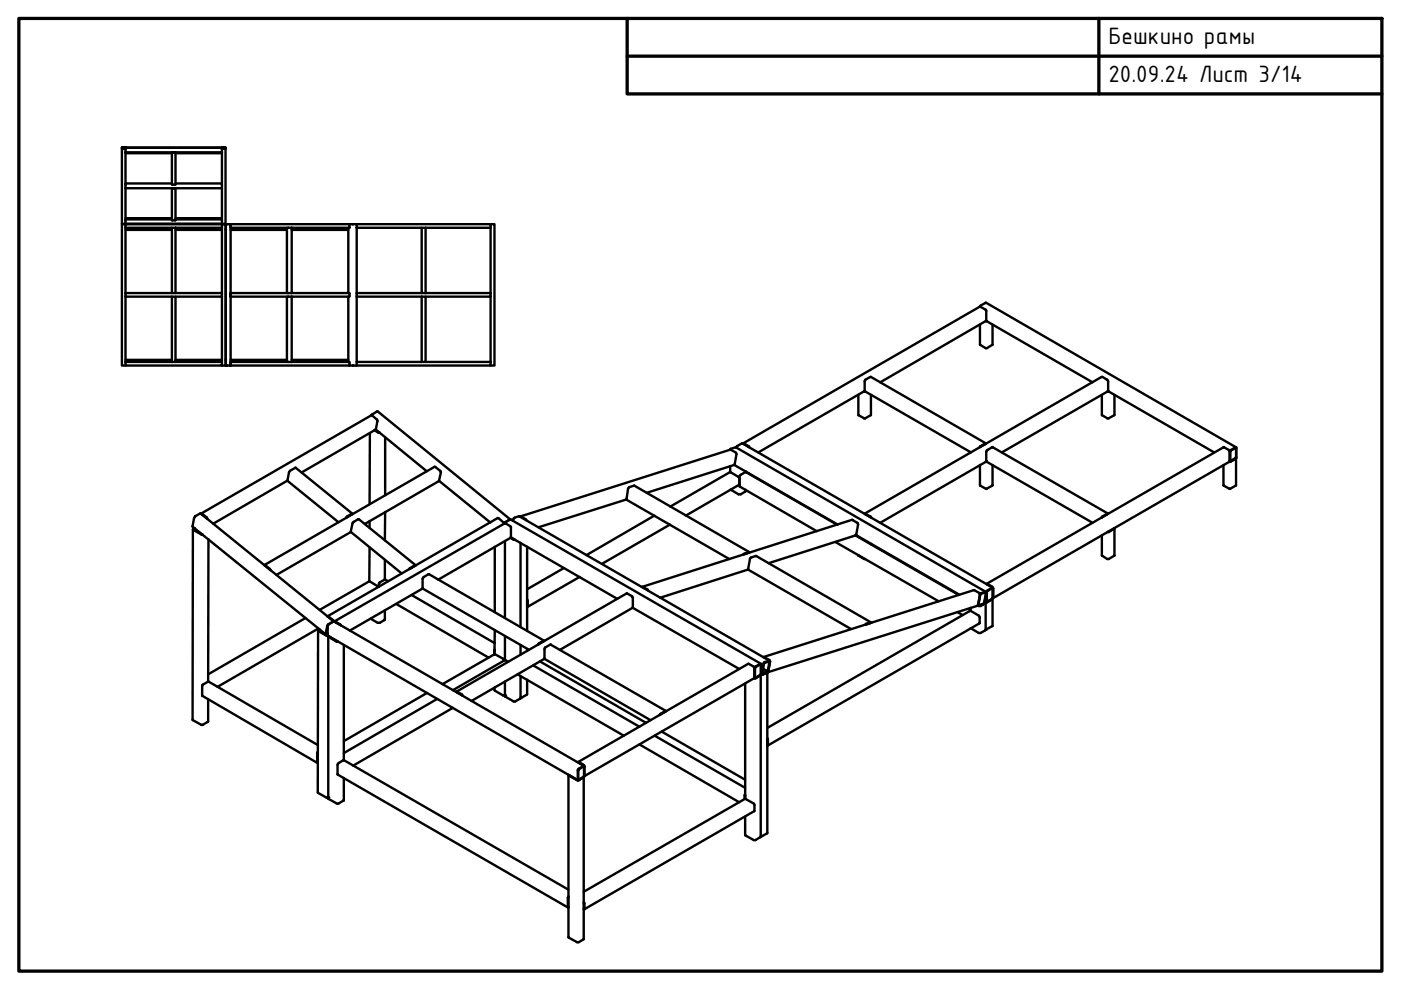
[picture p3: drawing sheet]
<svg xmlns="http://www.w3.org/2000/svg" width="297mm" height="210mm" viewBox="0 0 297 210" stroke-linecap="round" stroke-linejoin="round" font-family="sans-serif">
<defs><g id="words">
<g font-size="5.4">
<text x="235" y="9.4">Бешкино рамы</text>
<text x="235" y="17.4">20.09.24 Лист 3/14</text>
</g>
</g></defs>
<!-- layer: Visible (ISO) -->
<g fill="none" stroke="#000" stroke-width=".51">
<path d="M25.8 31.3h.2zM25.8 31.3v16.2h.8M25.8 31.5h.2M25.9 31.3h.6M26 31.5l-.1-.2h.6v.2M26 31.5h.5M26.5 31.3h.1M26.5 31.5h.1M26.5 31.3h-.5h.5M26.6 31.3h20.5M26.6 38.9h9.8M26.6 39.9h20.5"/>
<path d="M26.6 32.3h20.5M26.6 32.5h9.8M36.4 32.3h.8v6.9h-.8zM36.5 32.3h.1M36.5 39.9l-.1 6.8h.8l-.1-6.8M37.1 32.3h.1M37.2 38.9h9.9M37.2 32.5h9.9M47.1 31.5h.1M47.1 31.5v-.2h.7l-.1 .2M47.1 31.3h.1M47.1 31.3h.6"/>
<path d="M47.1 31.5h.6M47.7 31.3h.1M47.7 31.5h.1M47.7 31.3h-.6h.7M47.8 31.3v16.2h-.7M26.6 47.5h-.8v30h.8M26.6 47.5h20.5M26.6 47.5v-16.2h20.5v16.2M26.6 46.5h9.8M26.6 48.3h9.8M26.6 48.7h9.8M26.6 46.3h9.8"/>
<path d="M36.4 48.3h.8v13.8h-.8zM37.2 48.3h9.9v-.8h-20.5v30h20.5v-.8M37.2 46.5h9.9M37.2 48.7h9.9M37.2 46.3h9.9M47.1 48.3v14.6h-9.9M47.1 47.5h.1M47.1 47.5h.6M47.7 47.5h.1v30h-.7M47.8 47.5h-.1M47.8 48.7h.1M47.9 48.6v.1"/>
<path d="M47.9 47.6h.1M48.9 47.6v29.8M48.9 48.7h11.9M60.8 48.3v13.8M61.8 48.3v13.8M61.8 48.7h12.1M73.9 48.3v13.8M74 47.5v.8l-25.1-.1M75.6 48.3h13.8M75.6 47.5v29.2M90.2 48.3h-.8v13.8h.8M90.2 48.3v13.8"/>
<path d="M104 47.5h.8v30h-.8M104 48.3v14.6h-13.8M104 47.5v.8h-13.8M104 47.5h-56.1v30h27.7M26.6 76.7h9.8M26.6 62.9h9.8M26.6 62.1h9.8M26.6 76.3h9.8M36.4 62.9h.8v13.8h-.8zM37.2 76.7h9.9M37.2 62.1h9.9M37.2 76.3h9.9"/>
<path d="M47.1 62.9v13.8M47.8 76.3h.1M47.9 77.4v.1M47.9 76.4v.1M48.9 76.8l25.1-.1v.8M48.9 62.2l25.1-.1 .1 .2-.1 .6-25.1-.1M48.9 76.3h11.9M60.8 62.9v13.8M61.8 62.9v13.8M61.8 76.3h12.1M73.9 62.9v13.8M75.6 76.7v.8h28.4v-.8"/>
<path d="M75.6 76.7h13.8M75.6 62.9h13.8M75.6 62.1h13.8M89.4 62.9h.8v13.8h-.8M89.4 62.9v13.8M90.2 76.7h13.8M90.2 62.1h13.8M104 62.9v13.8M207.7 65.1l1.3-.9 53.1 30.6M207.8 68.8v4.3l1.2 .7h.2l1.2-.7v-4.3M209 68.1h.2M209 68l.1-2.2-1.3-.8-50.3 29 1.3 .7 .1 .1"/>
<path d="M209 68h.2M209 68l-22.4 13.1M209.1 68l22.5 13.1M78.4 91.9v15M78.7 88.1l.2-.2 1.2-.7 28.1 22.9M79.4 91.2l.8 .5h.3M79.5 91.2l.9 .5M79.7 91.1l10.8 8.8M81.7 92.7v12.3M154.7 95.3l.2-.1 1.1-.4 53 30.7M154.8 98.8v1.3M155.7 98.6l21.9 12.6"/>
<path d="M156.1 94.9l.2-.3 1.1-.6 53.1 30.6M157.7 94.1l1 .7M158.1 99.9v.2M182 83.7v4.3l1.2 .7 1.5-.7v-4.3M183.2 83h.3M183.3 83h.1M183.3 82.9l-22.5 13M183.4 83l-.1-2.3 .2-.2 1.2-.6 24.3 14.1M183.4 83l22.5 12.9M207.8 98.6v4.3l1.3 .8 1.3-.8v-4.3M209 94.1l-1.2 .7M209 97.9h.2"/>
<path d="M209.1 94l-1.2 .6-.2 .2M209.2 97.9l-.1-2.2 .2-.3 1.1-.6 24.5 14.1M209.2 97.8l-22.6 13M209.2 97.9l22.4 12.9M233.6 83.7v4.3l1.2 .7 1.5-.7v-4.3M234.8 83h.3M234.9 83v-2.2l-.1-.2-1.2-.7-50.2 29M234.9 83h.1M234.9 82.9l22.5 13M234.9 83l-22.5 12.9M260.6 97.9l.2 .1 1.3-.9v5.8l-1.3 .8-1.4-.8v-4.3M260.7 97.9l-50.2 28.9"/>
<path d="M260.7 95.8l.2-.4 1.2-.6v2.3l-1.2 .8-.2-.2M260.7 97.7v.2M260.7 95.8l-.1-.4-1.2-.6-50.2 29M260.7 97.8v.1M260.7 95.8v1.9M260.9 95.6l1.2-.6v2l-1.2 .8zM40.9 112.2l-.1 40.4 1.9 1.1h.3l1.1-.7v-4.8M41.3 112l-.4 .2 1.8 1.2h.3M41.3 112l-.2 .3 1.8 1M42.6 108.9h.3l1.1 1.1M42.7 109l1.2 .9M44.2 114.3l-.1 30.2"/>
<path d="M56 119.8h.2l1 .8 .2 .3M56.1 119.9l1.2 .9M61 101.9l-15.8 9.1M63.9 100.2l15.8-9.1 .4-1.8-.2-.4-1.2-.9-36 20.9M74.4 112.8l-15.8 9.1M74.6 109.1l-1.1 .7M74.7 108.9l-12-9.7-1.2 .6-.2 .3-.3 1.9 10.8 8.7M74.7 109l-.2-.1-1.2 .9M77.3 111.1l15.7-9.1 .5-1.8-.1-.3-1.3-.9-36 20.8M78.4 110.5v1.4M78.4 116l-.1 7.3M81.6 118.7v4.1"/>
<path d="M81.7 108.6l-.1 6M88 120l-1.1 .6M93.1 102l10.8 8.8M104.9 115.9v13.9M107.1 114.7v16.3M107.2 110.7l-.3 .3M108.1 110.1h.1M108.1 110.1l-1.1 .7-.1 .2-.2-.3-1.2-.9-36 20.9M108.1 110.1l53.3 30.7M108.2 114l.6 .4h.4M108.8 110.4l.2-.6 1.1-.4 53.1 30.7M109 114.3l-.7-.3 22.6 13"/>
<path d="M110.2 109.6l.3-.1 1.1 .8M110.4 115.1v17.8M111.8 115.9v17.9M132.8 105.9l-18.6 5.9M137.1 104.5l18.6-5.9 .4-2.4-.1-.3-1.2-.6-44.5 14.2M138.7 109.3l-14.4 8.4M142 111.2l-14.4 8.3M154.9 103.8l1.7 1h.4l1-.6 .1-.3M156.8 101.5l-.1-.4-2-1-12.6 7.3M156.8 102.7l-11.4 6.6M158.8 117.2l-1 .3M158.8 100.4v.1"/>
<path d="M158.9 117.1l-24.4-14.1-1.1 .3-.2 .2-.4 2.5 21.8 12.5M158.9 117.1l-1.1 .3-.2 .2M162.9 119.4l18.6-5.9 .4-2.5-1.2-.8-44.6 14.2M177.1 114.9l21.9 12.6M177.4 111.2l-19.2-11.1-1.4 .7v2.4l16.4 9.4M181.4 113.5l21.9 12.6M181.5 113.4l21.9 12.7M182 117.7l1.2 .8h.3M182 113.8v.1M183.3 108.9h.2l1.1 .6 .1 .3M183.5 109l1.1 .6M184.7 115.3v.1"/>
<path d="M234.8 109l-1.1 .6M234.9 108.9h-.1l-1.1 .6-.1 .3M236.2 112l-1.3 .7M236.2 112l.1 .1-1.2 .7h-.3M236.3 112v5.8l-1.2 .7h-.3l-1.2-.7v-4.3M64.8 131l-20.7 12M67.4 133.7v34.4l1.9 1h.3M67.5 133.3l-21.4 12.3M67.8 133.4l-.4 .2 .2 .2 1.7 1h.2M67.8 133.5l-.2 .3 1.9 1M69.4 130.7h.2l1.2 1M69.5 132.8l-.3 1.7 .3-.2"/>
<path d="M69.5 130.8l1.2 .9M69.6 134.9v34.4l1.8 1.1h.4l1.1-.7v-4.8M69.6 134.8l.1 .2 1.7 1.1h.3M69.7 132.4l-.3 .2-.4 1.9 .5-.1M69.7 132.4l-.2 .2v2.2l53.1 30.7M69.7 134.9l1.9 1.1M70.7 131.8l-1 .6M70.7 131.7l-28.2-22.8-1.2 .7-.5 2.1 28.3 22.8M70.8 131.7l-.1 .1M70.8 131.7l53 30.7M70.9 131.8l.2-.1 1 .7 .2 .2M71.1 131.9l1 .6"/>
<path d="M72.9 136.8v24.4M80.3 124.4l-2.1-1.1-10.4 6M81.6 129.4v2l-1.1 .7h-.4l-1.6-.9M82.3 123.2l-.8-.4-1 .7-.2 .9M84 128.1l19.6 11.3M86.7 120.7l1.4-.8-12-9.8-1.2 .6-.5 2.1 10.8 8.8M87.2 126.1l17.7 10.3M89.7 124.7l-15.5 9M92.9 122.9l15.4-8.9v-2.4l-1.2-.7-36.2 20.8M104.9 133.6l-.1 5.1 .1-.8M104.9 137.7l-.1 .1v.9M107.1 134.8v5.1"/>
<path d="M110.4 136.8v2M111.8 128.5v.1M111.8 127.3v.1M111.8 127.1l.1 .2v1.3l-.1 .1M111.8 137.6v.4M115.3 136l-1.1 .6M115.4 135.9l-24.4-14.1-1.3 .6-.1 .3 .1 2.1 22.4 13M115.4 135.9h-.2l-1.1 .6-.1 .2M115.4 139.7l-15.5 8.9M118.7 137.8l15.4-8.9v-2.4l-1.3-.7-36 20.9M119.6 120.4l-7.8 4.5M122.9 122.3l-11.1 6.4"/>
<path d="M134.2 128.9l22.5 12.9M136.1 124.4l1.3 .8M158.6 120.7l-18.6 6M161.9 139.4l.2-.1 1 .6 .2 .3M184.6 132.1l-1 .3M184.7 132l-24.4-14.1-1.1 .3-.2 .2-.4 2.4 21.9 12.6M184.8 132.1l-1.2 .1-.1 .2M202.9 129.8l1.2 .6M205.7 129.5l1.9 1.2v1.5l-44.8 25.9M205.7 129.5l-43 24.8M205.7 129.1v.4M205.7 128.9l-.1 .7"/>
<path d="M205.7 128.9v.6M207.3 128.4l.6 .1 1-.6 .1-.2-.2-.1 .4 .1 1.2-.7v5.8l-1.2 .6h-.2M207.4 128.2l-.1 .2-44.5 14.1M207.8 126.1l.2-.3 1.1-.3-.4 2.6-1.2 .3-.1-.2M207.8 126.1l-.2-.4-1.2-.6-44.5 14.2M207.8 126.1l-.4 2.1M207.9 126l1.1-.4-.3 2.3-1.2 .4zM208 128.3l-.4 .1M208.8 127.7l-.1 .2M208.8 127.5l.4 .2zM209 127.8v5.8l-1.1 .6h-.4l-1.7-1M209.2 123.9l.2-.1 .9 .6 .3 .3"/>
<path d="M209.2 125.3l1.1-.7 .3 .1-.1 2.2-1.1 .8-.3-.1v-2.1zM209.3 125.3l1.1-.6v2.1l-1.2 .7zM209.3 123.9l1.1 .7M67.4 159.4l-.2 .2v2l.2 .2M67.4 158l-23.2-13.5-1.3 .8v2.2l24.4 14.3M67.4 159.5v2.1M90.6 146.9l-17.7 10.2M92.7 148.2l-19.8 11.5M96 150.1l-21.1 12.2M96.7 146.7h.2l1.2 .8M96.8 146.8l1.2 .6M104.8 145.8l.2 .7 1.7 1 .4-.1"/>
<path d="M106.9 140.1l-.2-.4-1.9-1-11 6.4M107.8 140.3l-.7-.4-11.1 6.4M109.7 143l22.6 13M110.4 143.3v4.8l-1.2 .7h-.3l-1.8-1.1v-3.2M111.8 144.1v3.1l-1.4 .7M113 141.1l22.6 13M114.5 140.2l22.5 13.1M135.6 157.8l21.1 12.3M138.8 156l19.2 11M140.3 155.1l17.7 10.2M141.1 150.8l-1.1 .7M141.2 150.7l-24.4-14.1-1.2 .7-.2 .2 .1 2.2 22.4 13"/>
<path d="M141.2 150.8l-.1-.1-1.1 .7-.2 .2M158 144.9v24.4M159.9 143.8h.3M159.9 143.8l-36 20.8M160 141.7l.1-.3 1.1-.6h.2v2.1l-1.2 .9M160 143.7l.2 .1M160 141.7l-.2-.4-1.2-.5-36 20.8M160 143.7l-.1 .1M160 141.7v2M160 143.7v.1M160.1 141.4l1.2-.5v2.1l-1.1 .7h-.1zM161.3 143.2v34.3l-1.2 .7h-.3l-1.8-1.1v-4"/>
<path d="M161.5 143h-.1M161.8 141.8l.8 .5-1 .5M162 140.6l1.1-.4-.3 2.3-1.2 .4zM162 140.4l1.1-.3 .2 .1-.5 2.4-1.3 .4zM162.6 142.2v.2l-1 .6M162.7 142.7v33.9l-1.2 .7h-.2M162.7 157.9v.1M162.7 156.7v.1M162.7 156.5l.1 .2v1.3l-.1 .1M162.7 142.3v.2M120.5 164.3v34.4l1.9 1.1 1.4-.6v-34.4M120.5 164.2v.2l1.9 1.1 .3-.1"/>
<path d="M120.6 164.3l.1 .1M122.4 165.3l.1 .1M122.5 161.6h.2l1.1 .6 .1 .3M122.6 163.2l1.2-.7v2.1l-1.1 .7h-.1zM122.7 161.7l1.1 .6M123.9 162.5l-.1-.2-1.3 .9v2.2h.2M123.9 162.5v2.1l-1.2 .8M158 168.6h.1M158 168.4l-.1 1M120.5 190.2v2M120.5 190l-.1 .2v2.2h.1M120.5 188.6l-47.5-27.4-1.3 .6-.1 .3v2.1l48.9 28.2"/>
<path d="M123.8 191.4v1.3M123.8 191.2l.1 .2v1.4h-.1M123.8 189.1l34.1-19.8 2.1 1.2v1.5l-36.2 20.8"/>
</g>
<g fill="#000">
<circle cx="26.6" cy="31.3" r=".25"/>
<circle cx="47.1" cy="31.3" r=".25"/>
<circle cx="47.1" cy="31.5" r=".25"/>
<circle cx="26.6" cy="47.5" r=".25"/>
<circle cx="47.9" cy="47.5" r=".25"/>
<circle cx="48.9" cy="48.2" r=".25"/>
<circle cx="47.9" cy="77.5" r=".25"/>
<circle cx="107.1" cy="147.4" r=".25"/>
<circle cx="161.5" cy="143" r=".25"/>
<circle cx="69.6" cy="169.1" r=".25"/>
</g>
<!-- layer: Border (ISO) -->
<path d="M4 3.9h289v202h-289zM133 3.9v16h160M133 11.9h160M233 3.9v16" fill="none" stroke="#000" stroke-width=".7"/>
<use href="#words"/>
</svg>
